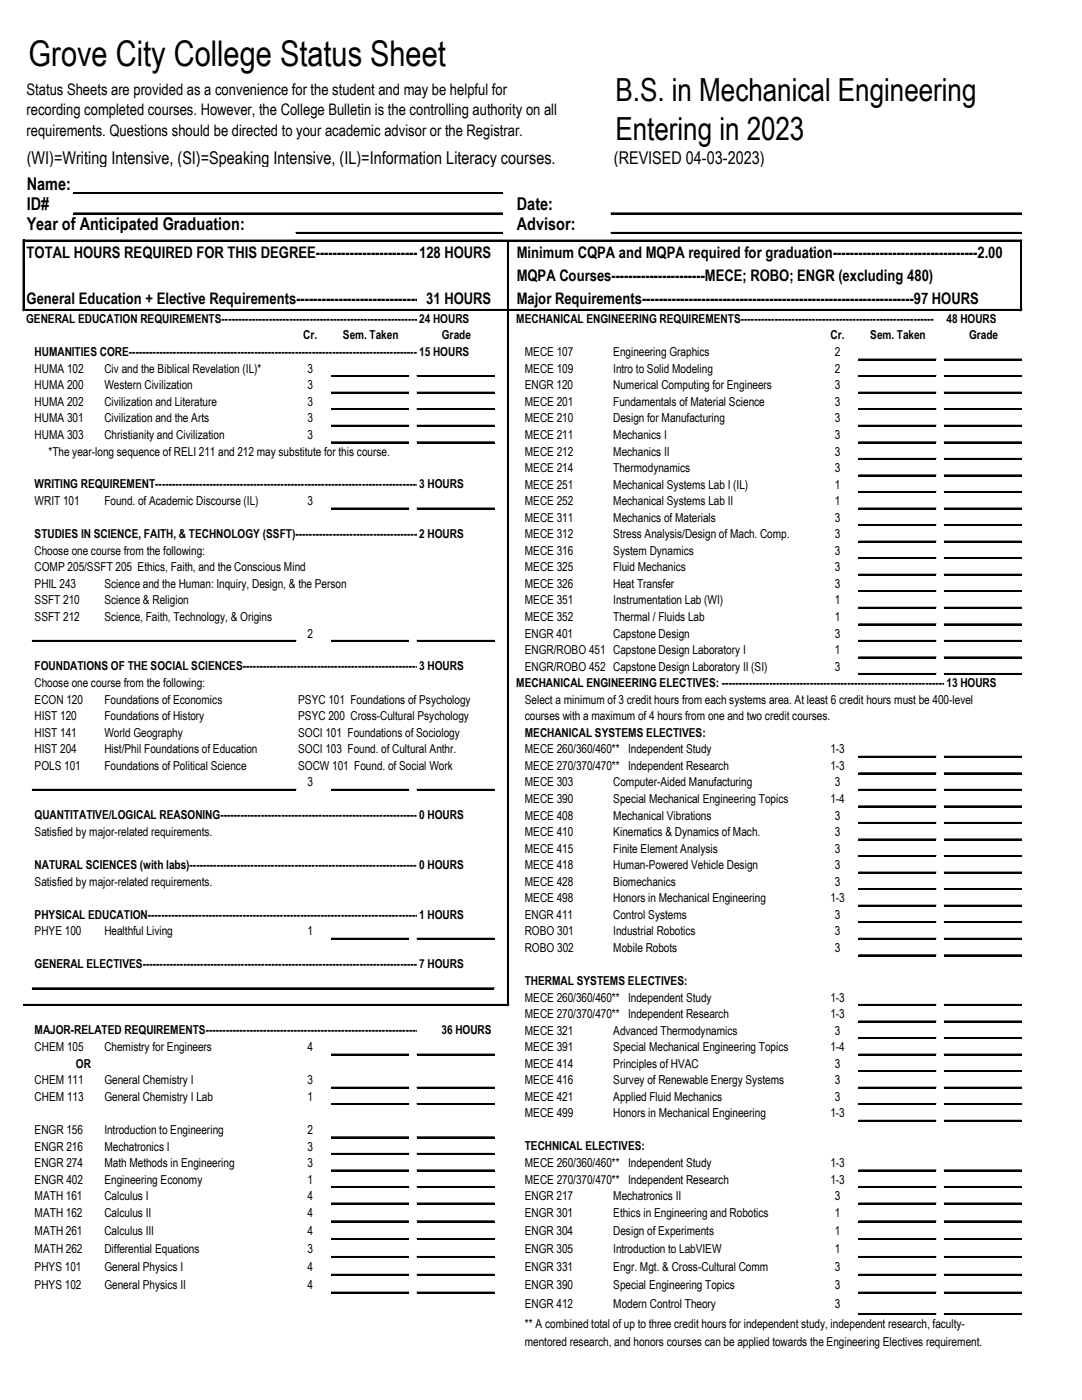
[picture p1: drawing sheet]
<svg xmlns="http://www.w3.org/2000/svg" width="216mm" height="279mm" viewBox="0 0 216 279" stroke-linecap="round" stroke-linejoin="round" font-family="sans-serif">
<defs><g id="words">
<text font-size="7.1" x="5.7" y="13.2">Grove City College Status Sheet</text>
<g font-size="6.3">
<text x="122.8" y="20.2">B.S. in Mechanical Engineering</text>
<text x="122.8" y="28">Entering in 2023</text>
</g>
<g font-size="3.5">
<text x="5.3" y="32.6">(WI)=Writing Intensive, (SI)=Speaking Intensive, (IL)=Information Literacy courses.</text>
<text x="122.5" y="32.6">(REVISED 04-03-2023)</text>
<text x="5.3" y="37.9">Name:</text>
<text x="5.3" y="41.8">ID#</text>
<text x="103.1" y="41.8">Date:</text>
<text x="5.3" y="45.8">Year of Anticipated Graduation:</text>
<text x="103.1" y="45.8">Advisor:</text>
</g>
<g font-size="3.2">
<text x="5.3" y="18.9">Status Sheets are provided as a convenience for the student and may be helpful for</text>
<text x="5.3" y="23">recording completed courses. However, the College Bulletin is the controlling authority on all</text>
<text x="5.3" y="27.1">requirements. Questions should be directed to your academic advisor or the Registrar.</text>
<text x="5.3" y="51.5">TOTAL HOURS REQUIRED FOR THIS DEGREE--------------------------</text>
<text x="83.6" y="51.5">128 HOURS</text>
<text x="103.1" y="51.5">Minimum CQPA and MQPA required for graduation----------------------------------2.00</text>
<text x="103.1" y="56.1">MQPA Courses----------------------MECE; ROBO; ENGR (excluding 480)</text>
<text x="5.3" y="60.8">General Education + Elective Requirements------------------------------------------------------</text>
<text x="85.1" y="60.8">31 HOURS</text>
<text x="103.1" y="60.8">Major Requirements----------------------------------------------------------------97 HOURS</text>
</g>
<g font-size="2.5">
<text x="5.2" y="64.4">GENERAL EDUCATION REQUIREMENTS-----------------------------------------------------------------------</text>
<text x="83.7" y="64.4">24 HOURS</text>
<text x="103" y="64.4">MECHANICAL ENGINEERING REQUIREMENTS---------------------------------------------------------</text>
<text x="188.9" y="64.4">48 HOURS</text>
<text x="6.9" y="71">HUMANITIES CORE--------------------------------------------------------------------------------------------</text>
<text x="60.5" y="67.7">Cr.</text>
<text x="68.4" y="67.7">Sem. Taken</text>
<text x="83.7" y="71">15 HOURS</text>
<text x="88.2" y="67.7">Grade</text>
<text x="104.7" y="71.1">MECE 107</text>
<text x="122.4" y="71.1">Engineering Graphics</text>
<text x="165.7" y="67.7">Cr.</text>
<text x="166.6" y="71.1">2</text>
<text x="173.6" y="67.7">Sem. Taken</text>
<text x="193.4" y="67.7">Grade</text>
<text x="6.9" y="74.4">HUMA 102</text>
<text x="6.9" y="77.7">HUMA 200</text>
<text x="20.8" y="74.4">Civ and the Biblical Revelation (IL)*</text>
<text x="20.8" y="77.7">Western Civilization</text>
<text x="61.3" y="74.4">3</text>
<text x="61.3" y="77.7">3</text>
<text x="104.7" y="74.4">MECE 109</text>
<text x="104.7" y="77.7">ENGR 120</text>
<text x="122.4" y="74.4">Intro to Solid Modeling</text>
<text x="122.4" y="77.7">Numerical Computing for Engineers</text>
<text x="166.6" y="74.4">2</text>
<text x="166.6" y="77.7">3</text>
<text x="6.9" y="81">HUMA 202</text>
<text x="20.8" y="81">Civilization and Literature</text>
<text x="61.3" y="81">3</text>
<text x="104.7" y="81">MECE 201</text>
<text x="122.4" y="81">Fundamentals of Material Science</text>
<text x="166.6" y="81">3</text>
<text x="6.9" y="84.3">HUMA 301</text>
<text x="6.9" y="87.6">HUMA 303</text>
<text x="20.8" y="84.3">Civilization and the Arts</text>
<text x="20.8" y="87.6">Christianity and Civilization</text>
<text x="61.3" y="84.3">3</text>
<text x="61.3" y="87.6">3</text>
<text x="104.7" y="84.3">MECE 210</text>
<text x="104.7" y="87.6">MECE 211</text>
<text x="122.4" y="84.3">Design for Manufacturing</text>
<text x="122.4" y="87.6">Mechanics I</text>
<text x="166.6" y="84.3">3</text>
<text x="166.6" y="87.6">3</text>
<text x="9.7" y="90.9">*The year-long sequence of RELI 211 and 212 may substitute for this course.</text>
<text x="104.7" y="90.9">MECE 212</text>
<text x="104.7" y="94.2">MECE 214</text>
<text x="122.4" y="90.9">Mechanics II</text>
<text x="122.4" y="94.2">Thermodynamics</text>
<text x="166.6" y="90.9">3</text>
<text x="166.6" y="94.2">3</text>
<text x="6.9" y="97.5">WRITING REQUIREMENT---------------------------------------------------------------------------------------</text>
<text x="6.9" y="100.8">WRIT 101</text>
<text x="20.8" y="100.8">Found. of Academic Discourse (IL)</text>
<text x="61.3" y="100.8">3</text>
<text x="83.7" y="97.5">3 HOURS</text>
<text x="104.7" y="97.5">MECE 251</text>
<text x="104.7" y="100.8">MECE 252</text>
<text x="122.4" y="97.5">Mechanical Systems Lab I (IL)</text>
<text x="122.4" y="100.8">Mechanical Systems Lab II</text>
<text x="166.6" y="97.5">1</text>
<text x="166.6" y="100.8">1</text>
<text x="6.9" y="107.4">STUDIES IN SCIENCE, FAITH, &amp; TECHNOLOGY (SSFT)----------------------------------------------</text>
<text x="83.7" y="107.4">2 HOURS</text>
<text x="104.7" y="104.1">MECE 311</text>
<text x="104.7" y="107.4">MECE 312</text>
<text x="122.4" y="104.1">Mechanics of Materials</text>
<text x="122.4" y="107.4">Stress Analysis/Design of Mach. Comp.</text>
<text x="166.6" y="104.1">3</text>
<text x="166.6" y="107.4">3</text>
<text x="6.9" y="110.7">Choose one course from the following:</text>
<text x="104.7" y="110.7">MECE 316</text>
<text x="122.4" y="110.7">System Dynamics</text>
<text x="166.6" y="110.7">3</text>
<text x="6.9" y="114">COMP 205/SSFT 205 Ethics, Faith, and the Conscious Mind</text>
<text x="6.9" y="117.3">PHIL 243</text>
<text x="20.8" y="117.3">Science and the Human: Inquiry, Design, &amp; the Person</text>
<text x="104.7" y="114">MECE 325</text>
<text x="104.7" y="117.3">MECE 326</text>
<text x="122.4" y="114">Fluid Mechanics</text>
<text x="122.4" y="117.3">Heat Transfer</text>
<text x="166.6" y="114">3</text>
<text x="166.6" y="117.3">3</text>
<text x="6.9" y="120.6">SSFT 210</text>
<text x="6.9" y="123.9">SSFT 212</text>
<text x="20.8" y="120.6">Science &amp; Religion</text>
<text x="20.8" y="123.9">Science, Faith, Technology, &amp; Origins</text>
<text x="104.7" y="120.6">MECE 351</text>
<text x="104.7" y="123.9">MECE 352</text>
<text x="122.4" y="120.6">Instrumentation Lab (WI)</text>
<text x="122.4" y="123.9">Thermal / Fluids Lab</text>
<text x="166.6" y="120.6">1</text>
<text x="166.6" y="123.9">1</text>
<text x="61.3" y="127.2">2</text>
<text x="104.7" y="127.2">ENGR 401</text>
<text x="104.7" y="130.5">ENGR/ROBO 451 Capstone Design Laboratory I</text>
<text x="122.4" y="127.2">Capstone Design</text>
<text x="166.6" y="127.2">3</text>
<text x="166.6" y="130.5">1</text>
<text x="6.9" y="133.8">FOUNDATIONS OF THE SOCIAL SCIENCES-----------------------------------------------------------------------</text>
<text x="6.9" y="137.1">Choose one course from the following:</text>
<text x="83.7" y="133.8">3 HOURS</text>
<text x="103" y="137.1">MECHANICAL ENGINEERING ELECTIVES: ----------------------------------------------------------------------</text>
<text x="104.7" y="133.8">ENGR/ROBO 452 Capstone Design Laboratory II (SI)</text>
<text x="166.6" y="133.8">3</text>
<text x="188.9" y="137.1">13 HOURS</text>
<text x="6.9" y="140.4">ECON 120</text>
<text x="6.9" y="143.7">HIST 120</text>
<text x="20.8" y="140.4">Foundations of Economics</text>
<text x="20.8" y="143.7">Foundations of History</text>
<text x="59.5" y="140.4">PSYC 101 Foundations of Psychology</text>
<text x="59.5" y="143.7">PSYC 200 Cross-Cultural Psychology</text>
<text x="104.7" y="140.4">Select a minimum of 3 credit hours from each systems area. At least 6 credit hours must be 400-level</text>
<text x="104.7" y="143.7">courses with a maximum of 4 hours from one and two credit courses.</text>
<text x="6.9" y="147">HIST 141</text>
<text x="20.8" y="147">World Geography</text>
<text x="59.5" y="147">SOCI 101 Foundations of Sociology</text>
<text x="104.7" y="147">MECHANICAL SYSTEMS ELECTIVES:</text>
<text x="6.9" y="150.4">HIST 204</text>
<text x="6.9" y="153.7">POLS 101</text>
<text x="20.8" y="150.4">Hist/Phil Foundations of Education</text>
<text x="20.8" y="153.7">Foundations of Political Science</text>
<text x="59.5" y="150.4">SOCI 103 Found. of Cultural Anthr.</text>
<text x="59.5" y="153.7">SOCW 101 Found. of Social Work</text>
<text x="104.7" y="150.4">MECE 260/360/460** Independent Study</text>
<text x="104.7" y="153.7">MECE 270/370/470** Independent Research</text>
<text x="165.7" y="150.4">1-3</text>
<text x="165.7" y="153.7">1-3</text>
<text x="61.3" y="157">3</text>
<text x="104.7" y="157">MECE 303</text>
<text x="104.7" y="160.3">MECE 390</text>
<text x="122.4" y="157">Computer-Aided Manufacturing</text>
<text x="122.4" y="160.3">Special Mechanical Engineering Topics</text>
<text x="165.7" y="160.3">1-4</text>
<text x="166.6" y="157">3</text>
<text x="6.9" y="163.5">QUANTITATIVE/LOGICAL REASONING-----------------------------------------------------------------</text>
<text x="6.9" y="166.9">Satisfied by major-related requirements.</text>
<text x="83.7" y="163.5">0 HOURS</text>
<text x="104.7" y="163.6">MECE 408</text>
<text x="104.7" y="166.9">MECE 410</text>
<text x="122.4" y="163.6">Mechanical Vibrations</text>
<text x="122.4" y="166.9">Kinematics &amp; Dynamics of Mach.</text>
<text x="166.6" y="163.6">3</text>
<text x="166.6" y="166.9">3</text>
<text x="6.9" y="173.4">NATURAL SCIENCES (with labs)------------------------------------------------------------------------------</text>
<text x="83.7" y="173.4">0 HOURS</text>
<text x="104.7" y="170.2">MECE 415</text>
<text x="104.7" y="173.5">MECE 418</text>
<text x="122.4" y="170.2">Finite Element Analysis</text>
<text x="122.4" y="173.5">Human-Powered Vehicle Design</text>
<text x="166.6" y="170.2">3</text>
<text x="166.6" y="173.5">3</text>
<text x="6.9" y="176.8">Satisfied by major-related requirements.</text>
<text x="104.7" y="176.8">MECE 428</text>
<text x="122.4" y="176.8">Biomechanics</text>
<text x="166.6" y="176.8">3</text>
<text x="6.9" y="183.3">PHYSICAL EDUCATION---------------------------------------------------------------------------------------------</text>
<text x="83.7" y="183.3">1 HOURS</text>
<text x="104.7" y="180.1">MECE 498</text>
<text x="104.7" y="183.4">ENGR 411</text>
<text x="122.4" y="180.1">Honors in Mechanical Engineering</text>
<text x="122.4" y="183.4">Control Systems</text>
<text x="165.7" y="180.1">1-3</text>
<text x="166.6" y="183.4">3</text>
<text x="6.9" y="186.7">PHYE 100</text>
<text x="20.8" y="186.7">Healthful Living</text>
<text x="61.3" y="186.7">1</text>
<text x="104.7" y="186.7">ROBO 301</text>
<text x="104.7" y="190">ROBO 302</text>
<text x="122.4" y="186.7">Industrial Robotics</text>
<text x="122.4" y="190">Mobile Robots</text>
<text x="166.6" y="186.7">3</text>
<text x="166.6" y="190">3</text>
<text x="6.9" y="193.2">GENERAL ELECTIVES------------------------------------------------------------------------------------------</text>
<text x="83.7" y="193.2">7 HOURS</text>
<text x="104.7" y="196.5">THERMAL SYSTEMS ELECTIVES:</text>
<text x="104.7" y="199.9">MECE 260/360/460** Independent Study</text>
<text x="104.7" y="203.2">MECE 270/370/470** Independent Research</text>
<text x="165.7" y="199.9">1-3</text>
<text x="165.7" y="203.2">1-3</text>
<text x="6.9" y="206.5">MAJOR-RELATED REQUIREMENTS-------------------------------------------------------------------------</text>
<text x="6.9" y="209.8">CHEM 105</text>
<text x="20.8" y="209.8">Chemistry for Engineers</text>
<text x="61.3" y="209.8">4</text>
<text x="88.1" y="206.5">36 HOURS</text>
<text x="104.7" y="206.5">MECE 321</text>
<text x="104.7" y="209.8">MECE 391</text>
<text x="122.4" y="206.5">Advanced Thermodynamics</text>
<text x="122.4" y="209.8">Special Mechanical Engineering Topics</text>
<text x="165.7" y="209.8">1-4</text>
<text x="166.6" y="206.5">3</text>
<text x="15.2" y="213.1">OR</text>
<text x="104.7" y="213.1">MECE 414</text>
<text x="122.4" y="213.1">Principles of HVAC</text>
<text x="166.6" y="213.1">3</text>
<text x="6.9" y="216.4">CHEM 111</text>
<text x="6.9" y="219.7">CHEM 113</text>
<text x="20.8" y="216.4">General Chemistry I</text>
<text x="20.8" y="219.7">General Chemistry I Lab</text>
<text x="61.3" y="216.4">3</text>
<text x="61.3" y="219.7">1</text>
<text x="104.7" y="216.4">MECE 416</text>
<text x="104.7" y="219.7">MECE 421</text>
<text x="122.4" y="216.4">Survey of Renewable Energy Systems</text>
<text x="122.4" y="219.7">Applied Fluid Mechanics</text>
<text x="166.6" y="216.4">3</text>
<text x="166.6" y="219.7">3</text>
<text x="6.9" y="226.3">ENGR 156</text>
<text x="20.8" y="226.3">Introduction to Engineering</text>
<text x="61.3" y="226.3">2</text>
<text x="104.7" y="223">MECE 499</text>
<text x="122.4" y="223">Honors in Mechanical Engineering</text>
<text x="165.7" y="223">1-3</text>
<text x="6.9" y="229.6">ENGR 216</text>
<text x="6.9" y="232.9">ENGR 274</text>
<text x="20.8" y="229.6">Mechatronics I</text>
<text x="20.8" y="232.9">Math Methods in Engineering</text>
<text x="61.3" y="229.6">3</text>
<text x="61.3" y="232.9">3</text>
<text x="104.7" y="229.6">TECHNICAL ELECTIVES:</text>
<text x="104.7" y="232.9">MECE 260/360/460** Independent Study</text>
<text x="165.7" y="232.9">1-3</text>
<text x="6.9" y="236.2">ENGR 402</text>
<text x="6.9" y="239.5">MATH 161</text>
<text x="20.8" y="236.2">Engineering Economy</text>
<text x="20.8" y="239.5">Calculus I</text>
<text x="61.3" y="236.2">1</text>
<text x="61.3" y="239.5">4</text>
<text x="104.7" y="236.2">MECE 270/370/470** Independent Research</text>
<text x="104.7" y="239.5">ENGR 217</text>
<text x="122.4" y="239.5">Mechatronics II</text>
<text x="165.7" y="236.2">1-3</text>
<text x="166.6" y="239.5">3</text>
<text x="6.9" y="242.9">MATH 162</text>
<text x="20.8" y="242.9">Calculus II</text>
<text x="61.3" y="242.9">4</text>
<text x="104.7" y="242.9">ENGR 301</text>
<text x="122.4" y="242.9">Ethics in Engineering and Robotics</text>
<text x="166.6" y="242.9">1</text>
<text x="6.9" y="246.5">MATH 261</text>
<text x="6.9" y="250.1">MATH 262</text>
<text x="20.8" y="246.5">Calculus III</text>
<text x="20.8" y="250.1">Differential Equations</text>
<text x="61.3" y="246.5">4</text>
<text x="61.3" y="250.1">3</text>
<text x="104.7" y="246.5">ENGR 304</text>
<text x="104.7" y="250.1">ENGR 305</text>
<text x="122.4" y="246.5">Design of Experiments</text>
<text x="122.4" y="250.1">Introduction to LabVIEW</text>
<text x="166.6" y="246.5">1</text>
<text x="166.6" y="250.1">1</text>
<text x="6.9" y="253.6">PHYS 101</text>
<text x="6.9" y="257.2">PHYS 102</text>
<text x="20.8" y="253.6">General Physics I</text>
<text x="20.8" y="257.2">General Physics II</text>
<text x="61.3" y="253.6">4</text>
<text x="61.3" y="257.2">4</text>
<text x="104.7" y="253.6">ENGR 331</text>
<text x="104.7" y="257.2">ENGR 390</text>
<text x="122.4" y="253.6">Engr. Mgt. &amp; Cross-Cultural Comm</text>
<text x="122.4" y="257.2">Special Engineering Topics</text>
<text x="166.6" y="253.6">3</text>
<text x="166.6" y="257.2">3</text>
<text x="104.7" y="261.1">ENGR 412</text>
<text x="122.4" y="261.1">Modern Control Theory</text>
<text x="166.6" y="261.1">3</text>
<text x="104.7" y="265">** A combined total of up to three credit hours for independent study, independent research, faculty-</text>
<text x="104.7" y="268.6">mentored research, and honors courses can be applied towards the Engineering Electives requirement.</text>
</g>
</g></defs>
<g fill="none" stroke="#000" stroke-width=".2">
<path d="M14.7 38.4h85.6M4.6 47.9v14.1M4.9 47.9h199M14.7 42.5h85.6M59 46.4h41.3M101.3 48.2v152.5M121.9 42.5h81.9M121.9 46.4h81.9M203.6 48.2v13.8M4.9 61.8h199M66.2 75h15.3M66.2 78.3h15.3"/>
<path d="M83.2 75h15.4M83.2 78.3h15.4M171.4 71.7h15.3M171.4 75h15.3M171.4 78.3h15.3M188.4 71.7h15.4M188.4 75h15.4M188.4 78.3h15.4M66.2 81.6h15.3M66.2 84.9h15.3M66.2 88.2h15.3M83.2 81.6h15.4"/>
<path d="M83.2 84.9h15.4M83.2 88.2h15.4M171.4 81.6h15.3M171.4 84.9h15.3M171.4 88.2h15.3M171.4 91.5h15.3M171.4 94.8h15.3M171.4 98.1h15.3M188.4 81.6h15.4M188.4 84.9h15.4M188.4 88.2h15.4M188.4 91.5h15.4"/>
<path d="M188.4 94.8h15.4M188.4 98.1h15.4M66.2 101.4h15.3M83.2 101.4h15.4M171.4 101.4h15.3M171.4 104.7h15.3M171.4 108h15.3M171.4 111.3h15.3M171.4 114.6h15.3M171.4 117.9h15.3M188.4 101.4h15.4M188.4 104.7h15.4"/>
<path d="M188.4 108h15.4M188.4 111.3h15.4M188.4 114.6h15.4M188.4 117.9h15.4M6.5 127.8h52.5M66.2 127.8h15.3M83.2 127.8h15.4M171.4 121.2h15.3M171.4 124.5h15.3M171.4 127.8h15.3M171.4 131.1h15.3M171.4 134.4h15.3"/>
<path d="M188.4 121.2h15.4M188.4 124.5h15.4M188.4 127.8h15.4M188.4 131.1h15.4M188.4 134.4h15.4M6.5 157.5h52.5M66.2 157.5h15.3M83.2 157.5h15.4M171.4 150.9h15.3M171.4 154.2h15.3M171.4 157.5h15.3M188.4 150.9h15.4"/>
<path d="M188.4 154.2h15.4M188.4 157.5h15.4M171.4 160.8h15.3M171.4 164.1h15.3M171.4 167.4h15.3M171.4 170.7h15.3M171.4 174h15.3M171.4 177.3h15.3M188.4 160.8h15.4M188.4 164.1h15.4M188.4 167.4h15.4M188.4 170.7h15.4"/>
<path d="M188.4 174h15.4M188.4 177.3h15.4M6.5 197.1h92.1M66.2 187.2h15.3M83.2 187.2h15.4M171.4 180.6h15.3M171.4 183.9h15.3M171.4 187.2h15.3M171.4 190.5h15.3M188.4 180.6h15.4M188.4 183.9h15.4M188.4 187.2h15.4"/>
<path d="M188.4 190.5h15.4M4.8 200.5h96.8M66.2 210.4h15.3M66.2 217h15.3M83.2 210.4h15.4M83.2 217h15.4M171.4 200.5h15.3M171.4 203.8h15.3M171.4 207.1h15.3M171.4 210.4h15.3M171.4 213.7h15.3M171.4 217h15.3"/>
<path d="M188.4 200.5h15.4M188.4 203.8h15.4M188.4 207.1h15.4M188.4 210.4h15.4M188.4 213.7h15.4M188.4 217h15.4M66.2 220.3h15.3M66.2 226.9h15.3M66.2 230.2h15.3M66.2 233.5h15.3M66.2 236.8h15.3M83.2 220.3h15.4"/>
<path d="M83.2 226.9h15.4M83.2 230.2h15.4M83.2 233.5h15.4M83.2 236.8h15.4M171.4 220.3h15.3M171.4 223.6h15.3M171.4 233.5h15.3M171.4 236.8h15.3M188.4 220.3h15.4M188.4 223.6h15.4M188.4 233.5h15.4M188.4 236.8h15.4"/>
<path d="M66.2 240.1h15.3M66.2 243.6h15.3M66.2 247.2h15.3M66.2 250.8h15.3M66.2 254.3h15.3M66.2 257.9h15.3M83.2 240.1h15.4M83.2 243.6h15.4M83.2 247.2h15.4M83.2 250.8h15.4M83.2 254.3h15.4M83.2 257.9h15.4"/>
<path d="M171.4 240.1h15.3M171.4 243.6h15.3M171.4 247.2h15.3M171.4 250.8h15.3M171.4 254.3h15.3M171.4 257.9h15.3M188.4 240.1h15.4M188.4 243.6h15.4M188.4 247.2h15.4M188.4 250.8h15.4M188.4 254.3h15.4M188.4 257.9h15.4"/>
<path d="M171.4 262.2h15.3M188.4 262.2h15.4"/>
</g>
<g fill="none" stroke="#000" stroke-width=".34">
<path d="M14.7 38.6h85.6M4.7 47.9v14.2M4.9 48.1h199.1M14.7 42.6h85.6M59 46.5h41.3M101.4 48.2v152.6M121.9 42.6h81.9M121.9 46.5h81.9M203.8 48.2v13.9M4.9 61.9h199.1M66.1 75.1h15.4M66.1 78.4h15.4"/>
<path d="M83.2 75.1h15.4M83.2 78.4h15.4M171.4 71.8h15.4M171.4 75.1h15.4M171.4 78.4h15.4M188.4 71.8h15.4M188.4 75.1h15.4M188.4 78.4h15.4M66.1 81.7h15.4M66.1 85h15.4M66.1 88.3h15.4M83.2 81.7h15.4"/>
<path d="M83.2 85h15.4M83.2 88.3h15.4M171.4 81.7h15.4M171.4 85h15.4M171.4 88.3h15.4M171.4 91.6h15.4M171.4 94.9h15.4M171.4 98.2h15.4M188.4 81.7h15.4M188.4 85h15.4M188.4 88.3h15.4M188.4 91.6h15.4"/>
<path d="M188.4 94.9h15.4M188.4 98.2h15.4M66.1 101.5h15.4M83.2 101.5h15.4M171.4 101.5h15.4M171.4 104.8h15.4M171.4 108.1h15.4M171.4 111.4h15.4M171.4 114.7h15.4M171.4 118h15.4M188.4 101.5h15.4M188.4 104.8h15.4"/>
<path d="M188.4 108.1h15.4M188.4 111.4h15.4M188.4 114.7h15.4M188.4 118h15.4M6.4 127.9h52.7M66.1 127.9h15.4M83.2 127.9h15.4M171.4 121.3h15.4M171.4 124.6h15.4M171.4 127.9h15.4M171.4 131.3h15.4M171.4 134.6h15.4"/>
<path d="M188.4 121.3h15.4M188.4 124.6h15.4M188.4 127.9h15.4M188.4 131.3h15.4M188.4 134.6h15.4M6.4 157.7h52.7M66.1 157.7h15.4M83.2 157.7h15.4M171.4 151.1h15.4M171.4 154.4h15.4M171.4 157.7h15.4M188.4 151.1h15.4"/>
<path d="M188.4 154.4h15.4M188.4 157.7h15.4M171.4 161h15.4M171.4 164.3h15.4M171.4 167.6h15.4M171.4 170.9h15.4M171.4 174.2h15.4M171.4 177.5h15.4M188.4 161h15.4M188.4 164.3h15.4M188.4 167.6h15.4M188.4 170.9h15.4"/>
<path d="M188.4 174.2h15.4M188.4 177.5h15.4M6.4 197.3h92.2M66.1 187.4h15.4M83.2 187.4h15.4M171.4 180.8h15.4M171.4 184.1h15.4M171.4 187.4h15.4M171.4 190.7h15.4M188.4 180.8h15.4M188.4 184.1h15.4M188.4 187.4h15.4"/>
<path d="M188.4 190.7h15.4M4.7 200.6h96.9M66.1 210.5h15.4M66.1 217.1h15.4M83.2 210.5h15.4M83.2 217.1h15.4M171.4 200.6h15.4M171.4 203.9h15.4M171.4 207.2h15.4M171.4 210.5h15.4M171.4 213.8h15.4M171.4 217.1h15.4"/>
<path d="M188.4 200.6h15.4M188.4 203.9h15.4M188.4 207.2h15.4M188.4 210.5h15.4M188.4 213.8h15.4M188.4 217.1h15.4M66.1 220.4h15.4M66.1 227h15.4M66.1 230.3h15.4M66.1 233.6h15.4M66.1 236.9h15.4M83.2 220.4h15.4"/>
<path d="M83.2 227h15.4M83.2 230.3h15.4M83.2 233.6h15.4M83.2 236.9h15.4M171.4 220.4h15.4M171.4 223.7h15.4M171.4 233.6h15.4M171.4 236.9h15.4M188.4 220.4h15.4M188.4 223.7h15.4M188.4 233.6h15.4M188.4 236.9h15.4"/>
<path d="M66.1 240.2h15.4M66.1 243.8h15.4M66.1 247.3h15.4M66.1 250.9h15.4M66.1 254.5h15.4M66.1 258h15.4M83.2 240.2h15.4M83.2 243.8h15.4M83.2 247.3h15.4M83.2 250.9h15.4M83.2 254.5h15.4M83.2 258h15.4"/>
<path d="M171.4 240.2h15.4M171.4 243.8h15.4M171.4 247.3h15.4M171.4 250.9h15.4M171.4 254.5h15.4M171.4 258h15.4M188.4 240.2h15.4M188.4 243.8h15.4M188.4 247.3h15.4M188.4 250.9h15.4M188.4 254.5h15.4M188.4 258h15.4"/>
<path d="M171.4 262.3h15.4M188.4 262.3h15.4"/>
</g>
<use href="#words"/>
</svg>
